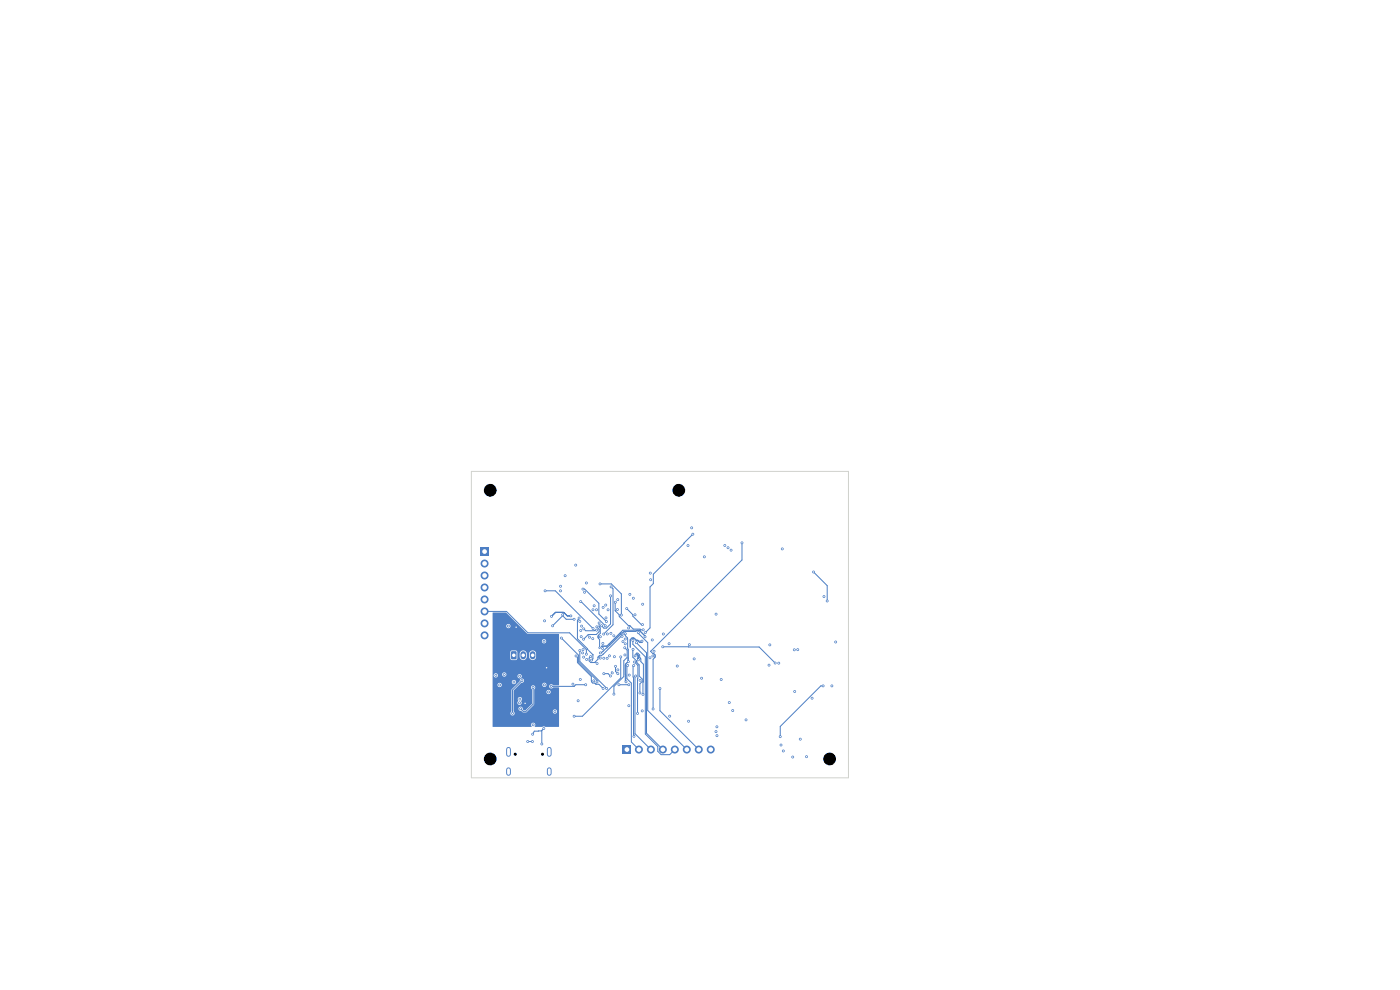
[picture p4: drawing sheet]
<svg xmlns="http://www.w3.org/2000/svg" width="297mm" height="210mm" viewBox="0 0 297 210" stroke-linecap="round" stroke-linejoin="round" font-family="sans-serif">
<path d="M108.5 138.2l.8-.1 .3 .2v1.3l-.2 .3h-.8l-.2-.2z" fill="#4d7fc4"/>
<path d="M111 138.7v.6M113 138.7v.6" fill="none" stroke="#4d7fc4" stroke-width="1.2"/>
<g fill="#4d7fc4">
<path d="M102 116.2h1.6v1.7h-1.6z"/>
<path d="M132.1 158.2h1.8v1.7h-1.8z"/>
<circle cx="102.8" cy="119.5" r=".85"/>
<circle cx="102.8" cy="122.1" r=".85"/>
<circle cx="102.8" cy="124.6" r=".85"/>
<circle cx="102.8" cy="127.2" r=".85"/>
<circle cx="102.8" cy="129.7" r=".85"/>
<circle cx="102.8" cy="132.2" r=".85"/>
<circle cx="102.8" cy="134.8" r=".85"/>
<circle cx="135.5" cy="159" r=".85"/>
<circle cx="138.1" cy="159" r=".85"/>
<circle cx="140.6" cy="159" r=".85"/>
<circle cx="143.2" cy="159" r=".85"/>
<circle cx="145.7" cy="159" r=".85"/>
<circle cx="148.2" cy="159" r=".85"/>
<circle cx="150.8" cy="159" r=".85"/>
</g>
<path d="M107.9 158.9v1.1M116.5 158.9v1.1M107.9 163.3v.8M116.5 163.3v.8" fill="none" stroke="#4d7fc4" stroke-width="1"/>
<g fill="#4d7fc4">
<circle cx="143.7" cy="141.3" r=".3"/>
<circle cx="126" cy="144.4" r=".3"/>
<circle cx="169.8" cy="156.8" r=".3"/>
<circle cx="107.8" cy="132.8" r=".3"/>
<circle cx="154.5" cy="116.2" r=".3"/>
<circle cx="146.7" cy="112" r=".3"/>
<circle cx="110.3" cy="148.3" r=".3"/>
<circle cx="166" cy="116.4" r=".3"/>
<circle cx="113.1" cy="153.8" r=".3"/>
<circle cx="130.2" cy="134.9" r=".3"/>
<circle cx="122.1" cy="119.9" r=".3"/>
<circle cx="177.3" cy="136.2" r=".3"/>
<circle cx="123" cy="131.8" r=".3"/>
<circle cx="121.5" cy="145.1" r=".3"/>
<circle cx="125.1" cy="135.2" r=".3"/>
<circle cx="138" cy="121.6" r=".3"/>
<circle cx="106" cy="145.3" r=".3"/>
<circle cx="131" cy="129.3" r=".3"/>
<circle cx="135.8" cy="144.3" r=".3"/>
<circle cx="146.1" cy="153" r=".3"/>
<circle cx="168.6" cy="146.7" r=".3"/>
<circle cx="134.7" cy="130.4" r=".3"/>
<circle cx="151.9" cy="155.2" r=".3"/>
<circle cx="151.9" cy="130.3" r=".3"/>
<circle cx="176.5" cy="145.5" r=".3"/>
<circle cx="123.6" cy="138.5" r=".3"/>
<circle cx="168.5" cy="137.8" r=".3"/>
<circle cx="154.7" cy="149" r=".3"/>
<circle cx="152.1" cy="156" r=".3"/>
<circle cx="158.3" cy="152.7" r=".3"/>
<circle cx="132.5" cy="137.4" r=".3"/>
<circle cx="130.2" cy="147.2" r=".3"/>
<circle cx="125.8" cy="129.4" r=".3"/>
<circle cx="130.5" cy="127.8" r=".3"/>
<circle cx="123.3" cy="135.1" r=".3"/>
<circle cx="123.2" cy="133.8" r=".3"/>
<circle cx="136.5" cy="133.6" r=".3"/>
<circle cx="141.9" cy="136.5" r=".3"/>
<circle cx="128" cy="128.9" r=".3"/>
<circle cx="138.8" cy="138.2" r=".3"/>
<circle cx="134.4" cy="141.2" r=".3"/>
<circle cx="133.4" cy="149.7" r=".3"/>
<circle cx="134.5" cy="156.2" r=".3"/>
<circle cx="123.7" cy="137.8" r=".3"/>
<circle cx="128.1" cy="142.9" r=".3"/>
<circle cx="129.5" cy="143.4" r=".3"/>
<circle cx="122.7" cy="148.7" r=".3"/>
<circle cx="133.4" cy="133.2" r=".3"/>
<circle cx="124.4" cy="123.7" r=".3"/>
<circle cx="127.4" cy="138.5" r=".3"/>
<circle cx="137.9" cy="139.5" r=".3"/>
<circle cx="146.2" cy="136.8" r=".3"/>
<circle cx="172.3" cy="148.1" r=".3"/>
<circle cx="126.7" cy="144.6" r=".3"/>
<circle cx="136.3" cy="128.2" r=".3"/>
<circle cx="133.3" cy="140.4" r=".3"/>
<circle cx="129.9" cy="142.7" r=".3"/>
<circle cx="119.9" cy="122.1" r=".3"/>
<circle cx="117" cy="130.8" r=".3"/>
<circle cx="168.2" cy="160.6" r=".3"/>
<circle cx="121.1" cy="130.6" r=".3"/>
<circle cx="165.2" cy="140.7" r=".3"/>
<circle cx="132.6" cy="136.6" r=".3"/>
<circle cx="132.1" cy="136.1" r=".3"/>
<circle cx="115.5" cy="131.7" r=".3"/>
<circle cx="129.6" cy="134.4" r=".3"/>
<circle cx="132.8" cy="144.6" r=".3"/>
<circle cx="134.7" cy="139.1" r=".3"/>
<circle cx="138" cy="123" r=".3"/>
<circle cx="115.4" cy="136" r=".3"/>
<circle cx="115.5" cy="145.3" r=".3"/>
<circle cx="123.8" cy="133.4" r=".3"/>
<circle cx="146" cy="115.7" r=".3"/>
<circle cx="142.1" cy="151.9" r=".3"/>
<circle cx="132.6" cy="134.4" r=".3"/>
<circle cx="126.5" cy="133.7" r=".3"/>
<circle cx="136.4" cy="147.3" r=".3"/>
<circle cx="119.1" cy="135.4" r=".3"/>
<circle cx="128.8" cy="139.6" r=".3"/>
<circle cx="134.6" cy="140.4" r=".3"/>
<circle cx="165.7" cy="158" r=".3"/>
<circle cx="135.3" cy="151.3" r=".3"/>
<circle cx="153.8" cy="115.7" r=".3"/>
<circle cx="149.4" cy="118.1" r=".3"/>
<circle cx="128.1" cy="139.6" r=".3"/>
<circle cx="163.1" cy="141.1" r=".3"/>
<circle cx="127.4" cy="139.6" r=".3"/>
<circle cx="164.5" cy="140.6" r=".3"/>
<circle cx="140.6" cy="137.2" r=".3"/>
<circle cx="140.7" cy="134.5" r=".3"/>
<circle cx="169.2" cy="137.8" r=".3"/>
<circle cx="125.5" cy="140" r=".3"/>
<circle cx="126.1" cy="128.5" r=".3"/>
<circle cx="163.3" cy="136.8" r=".3"/>
<circle cx="128.5" cy="128.4" r=".3"/>
<circle cx="136.3" cy="132.5" r=".3"/>
<circle cx="131.1" cy="127.2" r=".3"/>
<circle cx="122.8" cy="131.1" r=".3"/>
<circle cx="132.9" cy="129.1" r=".3"/>
<circle cx="136.8" cy="135.1" r=".3"/>
<circle cx="174.6" cy="145.5" r=".3"/>
<circle cx="165.5" cy="156.3" r=".3"/>
<circle cx="126.7" cy="140.8" r=".3"/>
<circle cx="155.4" cy="150.7" r=".3"/>
<circle cx="133.5" cy="143.2" r=".3"/>
<circle cx="121.8" cy="131.4" r=".3"/>
<circle cx="117.2" cy="132.7" r=".3"/>
<circle cx="119.4" cy="130.4" r=".3"/>
<circle cx="134.3" cy="137.8" r=".3"/>
<circle cx="124.2" cy="145.2" r=".3"/>
<circle cx="131.3" cy="145.2" r=".3"/>
<circle cx="116.9" cy="145.6" r=".3"/>
<circle cx="133.4" cy="145.2" r=".3"/>
<circle cx="135.8" cy="147" r=".3"/>
<circle cx="110.2" cy="143.5" r=".3"/>
<circle cx="107" cy="143.1" r=".3"/>
<circle cx="114.9" cy="157.8" r=".3"/>
<circle cx="115.4" cy="154.5" r=".3"/>
<circle cx="113" cy="155.8" r=".3"/>
<circle cx="110.7" cy="144.4" r=".3"/>
<circle cx="117.7" cy="150.9" r=".3"/>
<circle cx="108.7" cy="151.3" r=".3"/>
<circle cx="152.1" cy="154.2" r=".3"/>
<circle cx="130.3" cy="139.3" r=".3"/>
<circle cx="130.6" cy="141.4" r=".3"/>
<circle cx="131.1" cy="142.9" r=".3"/>
<circle cx="148.8" cy="143.9" r=".3"/>
<circle cx="131.1" cy="142.1" r=".3"/>
<circle cx="153" cy="144.1" r=".3"/>
<circle cx="128.7" cy="146" r=".3"/>
<circle cx="127.3" cy="123.9" r=".3"/>
<circle cx="131.8" cy="130.5" r=".3"/>
<circle cx="123" cy="138" r=".3"/>
<circle cx="123.8" cy="135.6" r=".3"/>
<circle cx="126.6" cy="133" r=".3"/>
<circle cx="166.2" cy="159.3" r=".3"/>
<circle cx="171.1" cy="160.5" r=".3"/>
<circle cx="132.6" cy="138.9" r=".3"/>
<circle cx="118.9" cy="125.3" r=".3"/>
<circle cx="129.5" cy="126.4" r=".3"/>
<circle cx="127.6" cy="132.7" r=".3"/>
<circle cx="123.7" cy="125" r=".3"/>
<circle cx="128.6" cy="131.9" r=".3"/>
<circle cx="140" cy="146.1" r=".3"/>
<circle cx="115.6" cy="125.3" r=".3"/>
<circle cx="125.8" cy="133.3" r=".3"/>
<circle cx="112.9" cy="157.3" r=".3"/>
<circle cx="111.9" cy="157.3" r=".3"/>
<circle cx="138.4" cy="135.8" r=".3"/>
<circle cx="125.3" cy="139.3" r=".3"/>
<circle cx="132" cy="135" r=".3"/>
<circle cx="109.5" cy="133.1" r=".3"/>
<circle cx="111.4" cy="149.2" r=".3"/>
<circle cx="116" cy="141.6" r=".3"/>
<circle cx="147.3" cy="139.8" r=".3"/>
<circle cx="132.6" cy="135.6" r=".3"/>
<circle cx="123.4" cy="132.8" r=".3"/>
<circle cx="127.4" cy="135.1" r=".3"/>
<circle cx="125.7" cy="135.5" r=".3"/>
<circle cx="174.8" cy="126.5" r=".3"/>
<circle cx="128.8" cy="134.5" r=".3"/>
<circle cx="127.9" cy="136.5" r=".3"/>
<circle cx="172.6" cy="121.3" r=".3"/>
<circle cx="175.5" cy="127.5" r=".3"/>
<circle cx="126.5" cy="129.4" r=".3"/>
<circle cx="127.2" cy="137.4" r=".25"/>
<circle cx="129" cy="129.4" r=".3"/>
<circle cx="155.1" cy="116.7" r=".3"/>
<circle cx="127.1" cy="132.1" r=".3"/>
<circle cx="127.8" cy="137.6" r=".3"/>
<circle cx="127.9" cy="146.1" r=".3"/>
<circle cx="136.2" cy="150.8" r=".3"/>
<circle cx="138.5" cy="150.4" r=".3"/>
<circle cx="157.4" cy="115.2" r=".3"/>
<circle cx="122.2" cy="139.2" r=".3"/>
<circle cx="124.4" cy="138.8" r=".3"/>
<circle cx="123.8" cy="139.4" r=".3"/>
<circle cx="124.5" cy="139.9" r=".3"/>
<circle cx="123.1" cy="144.1" r=".3"/>
<circle cx="129.3" cy="139.1" r=".3"/>
<circle cx="133.2" cy="141.2" r=".3"/>
<circle cx="134.8" cy="143.4" r=".3"/>
<circle cx="136.2" cy="136" r=".3"/>
<circle cx="135.5" cy="139.9" r=".3"/>
<circle cx="136.9" cy="134.2" r=".3"/>
<circle cx="138.5" cy="139.2" r=".3"/>
<circle cx="147" cy="113.3" r=".3"/>
<circle cx="131.7" cy="139.4" r=".3"/>
<circle cx="121.8" cy="151.9" r=".3"/>
<circle cx="110.4" cy="150.3" r=".3"/>
<circle cx="113.1" cy="145.8" r=".3"/>
<circle cx="135" cy="136.3" r=".3"/>
<circle cx="134.3" cy="135.9" r=".3"/>
<circle cx="135.4" cy="134.2" r=".3"/>
<circle cx="134.4" cy="126.9" r=".3"/>
<circle cx="128.4" cy="132.7" r=".3"/>
<circle cx="123.2" cy="127.6" r=".3"/>
<circle cx="129.6" cy="124.5" r=".3"/>
<circle cx="128.1" cy="134.5" r=".3"/>
<circle cx="118.9" cy="124.4" r=".3"/>
<circle cx="109" cy="144.7" r=".3"/>
<circle cx="105.2" cy="143.3" r=".3"/>
<circle cx="116.4" cy="146.8" r=".3"/>
<circle cx="110.2" cy="149.1" r=".3"/>
<circle cx="133.6" cy="126.1" r=".3"/>
<circle cx="128.6" cy="131.1" r=".3"/>
<circle cx="124" cy="125.6" r=".3"/>
</g>
<g fill="none" stroke="#4d7fc4" stroke-width=".21">
<path d="M147 113.3l-8.4 8.5v2l-.7 .7v8.7l-1 1M155.1 116.7h.1M157.4 115.2v3.6l-19.4 19.4M102.8 129.7h4.6l4.6 4.5h8.8l3.6 3.6v1M109.5 133.1l4.4 4.3v4.2M115.5 131.7h.1M115.6 125.3h2.2l8 8M119.1 135.4l3.7 3.6v1.5l3.8 3.9v.3M119.4 130.4v.2M119.4 130.6l.7 .8h1.7M119.4 130.6l-2.2 2.1M119.5 130h.1"/>
<path d="M121.1 130.7h-.7l-.9-.8h-1.7l-.8 .9M122.2 139.2l.3 .3v1.1l3 2.9v1.2l.3 .2h.4l.3 .3h.5l.9 .9M122.5 131.6h.1M122.8 131.1l-.3 .6v3.8l3.3 3.4M123 138v2.3l5.7 5.7M123.2 127.6l5.2 5.1M123.7 125h.3l3 3v2.3l1.6 1.6M123.8 133.4h.1M123.9 133.4l.4 .4 2.3-.1M125.3 139.3l-.3 .3v.6l.3 .3h.9M125.8 138.9v.9l-.3 .2M125.8 138.9h.1"/>
<path d="M126.6 133l.5 .5v.5l-.6 .6h-1.6l-1.1 1M126.9 139.4h.1M127.1 132.2v.7l.3 .3v1.2l-.4 .4-.2 .4 .4 .5v1.7M127.1 139.2h.1M127.3 123.9h2.4l2.1 2.1v4.5M127.6 137.1h.1M127.8 137.6h.1M127.9 138.1l-.5 .4M127.9 138.1h.1M127.9 138.8h.1M128 138.1l3.8-3.6 .8-.1v.5l.6 .6v4.9M128.8 137.1h-1"/>
<path d="M129.5 126.4v6l-.9 .8h-.5l-.5-.5M129.6 124.5l.4 .4v7.6l-1.9 2M130.5 127.8v1.7l.8 .9 .1 .5 1.9 1.8 .4 .1 .6 .7 2.1 .1M130.5 129.6h.1M131.7 139.4v4.4l-8.1 8.1h-1.8M131.7 134.6h.1M131.7 135l-4.1 4.1h-.4l-.4 .4v.4l-.6 .7M131.8 135h.2M131.8 135h-.1M132.5 137.4l.6 .5v1.6l-.8 .7v3.3l-2.1 2.1v1.6M132.9 129.1l1.4 1.3v.3l1.7 1.8h.3M133.5 132.8h.1"/>
<path d="M133.7 135.7v1.6M134 135.4h.6l.4 .4M134.3 135.9v.8l2.6 2.6v16.4l2.6 2.7v1l.8 .7h1.8l1.1-1.1M134.3 137.8v1.6l.8 .8v.4l.5 .5v2.3l.6 .7v.5l-.4 .5v1.9M134.4 135.4l.5 .5 1.3 .1v.3h-.5l-.5-.4M134.5 135.4l-.4-.1-.4 .5M134.7 139.1l.4-.5h.2l.4 .4 .2 1.4 .6 .5-.1 6.4M135 136.3l2.2 2.2v17l3.4 3.5M135.2 133.7l-.3 .3h-2.5l-.4 .3h-.3l-2.5 2.4M135.2 138.8l.3 .3v.9l-.3-.3zM135.4 134.2h.1M135.4 134.2v.1l2 2v14.4l8.3 8.3"/>
<path d="M135.6 133.7l1.2 1.2M135.9 139.7v.1M136.8 134.9v.2M136.8 135l-1.1-1.3h-3.6l-3.4 3.4h-1.1M138 138.2h.1M138 138.2l1 .8-.1 .5-.4 .4v10.5M138.7 138.7h.1M138.9 138.9v.1M140.6 137.2l20.4 .1 3.4 3.4M172.6 121.3l2.9 2.9v3.3M110.7 144.4l-2 2v4.9M112 157.3h.9"/>
<path d="M113.1 145.8v3.6l-1.5 1.5h-.6l-.6-.6M113.9 141.6l-2.5 2.5v5.1M113.9 141.6h2.1M114.9 154.9v2.9M114.9 154.9v.1M115.4 154.5l-.6 .6h-1.5l-.3 .7M121.8 145.6h-4.8M121.8 145.6h.1M124.3 145.3h-2.2l-.3 .3M126.2 140.5v.1M126.2 140.5h.1M126.4 145.1h.1"/>
<path d="M128.1 142.9h.9l.5 .5M128.1 142.9h.1M129.8 142.5l.1 .2h-.2M130.6 141.4v1l.5 .5M131.3 145.3h2.1M132.6 143.1l.2 1.5M132.8 144.6v.1M133.2 141.2l-.2 .1v2.7l.9 .9v12.5l1.6 1.6M133.2 140.4l-.6 .7v3.4l.2 .2M133.2 140.4v.1M134.4 141.2l-.1 .1v2.3l.2 12.6M134.6 140.4l.7 .8v10.1"/>
<path d="M134.8 143.4l-.1 .1v12.1l3.4 3.4M140 146.1v4.7l8.2 8.2M174.6 145.5h-.5l-8.6 8.6v2.2"/>
</g>
<path d="M104.5 129.9h2.9l4.5 4.6h6.7v10.8l-1.3 .1a.46 .46 0 0 0-.7-.1 .46 .46 0 0 0 .1 .7 .46 .46 0 0 0 .7-.2l1.2 .1v8.3h-5.2a.5 .5 0 0 0 .1-.7 .5 .5 0 0 0-.7 0 .5 .5 0 0 0 0 .7h-8.3v-2.9h3.8a.47 .47 0 0 0 .7 .4 .47 .47 0 0 0 0-.8v-.6h1l.2 .4 .4 .1 .4 .3h.6l.3-.2h5.4a.45 .45 0 0 0 .6 .5 .45 .45 0 0 0 .2-.8 .45 .45 0 0 0-.8 .2v.1h-5.4l1.4-1.5v-2.7h2.6a.45 .45 0 0 0 .6 .5 .45 .45 0 0 0 .2-.7 .45 .45 0 0 0-.7 .1l-.1 .1h-2.6v-.5a.46 .46 0 0 0 .1-.7 .46 .46 0 0 0-.7 .1 .46 .46 0 0 0 .2 .7v3l-1.4 1.3-.4 .1-.2-.3a.45 .45 0 0 0-.4-.5 .45 .45 0 0 0-.5 .4h-1v-1.3h.8v.1a.48 .48 0 0 0 .7 .3 .48 .48 0 0 0 0-.7 .47 .47 0 0 0 .1-.7 .47 .47 0 0 0-.7 0 .47 .47 0 0 0 .1 .7l-.2 .3h-.8v-2.5l1.2-1.3h4.8v.1a.45 .45 0 0 0 .7 .4 .45 .45 0 0 0 0-.8 .45 .45 0 0 0-.7 .3h-4.8l.4-.4a.47 .47 0 0 0 .6-.4 .47 .47 0 0 0-.5-.5 .47 .47 0 0 0-.4 .6l-1.8 1.8v4.6l-.2 .4h-3.8v-6.1h1a.45 .45 0 0 0 .6 .5 .45 .45 0 0 0 .2-.7 .45 .45 0 0 0-.7 .1l-.1 .1h-1v-.6h4.1a.45 .45 0 0 0 .6 .5 .45 .45 0 0 0 .2-.7 .45 .45 0 0 0-.8 .1v.1h-4.1v-1.4h.2a.45 .45 0 0 0 .6 .5 .45 .45 0 0 0 .3-.7h.9v.1a.45 .45 0 0 0 .3 .4 .45 .45 0 0 0 .5-.1h2.5v.1a.45 .45 0 0 0 .7 .3 .45 .45 0 0 0 0-.7 .45 .45 0 0 0-.7 .3h-2.5a.45 .45 0 0 0-.1-.7 .45 .45 0 0 0-.7 .3h-1a.45 .45 0 0 0-.4-.2 .45 .45 0 0 0-.4 .4h-.2v-4.9h3.7l.1 1.5 .2 .2h.9l.3-.1 .1-1.2h.4v.6a.75 .75 0 0 0 .8 .7 .75 .75 0 0 0 .8-.7v-.6h.4l.1 .8a.75 .75 0 0 0 .8 .5 .75 .75 0 0 0 .7-.7l-.1-.8a.75 .75 0 0 0-.8-.5 .75 .75 0 0 0-.7 .7h-.4l-.1-.2a.75 .75 0 0 0-.8-.5 .75 .75 0 0 0-.7 .7h-.4l-.1-.6-.3-.1h-.9l-.3 .3h-3.7v-2.3h10.5v.1a.45 .45 0 0 0 .7 .3 .45 .45 0 0 0 0-.8 .45 .45 0 0 0-.7 .4h-10.5v-3.2h2.9v.1a.45 .45 0 0 0 .7 .3 .45 .45 0 0 0 0-.8 .45 .45 0 0 0-.7 .4h-2.9z" fill="#4d7fc4"/>
<path d="M100 100h80v65h-80z" fill="none" stroke="#d0d2cd" stroke-width=".21"/>
<g fill="#fff">
<circle cx="143.7" cy="141.3" r=".15"/>
<circle cx="126" cy="144.4" r=".15"/>
<circle cx="169.8" cy="156.8" r=".15"/>
<circle cx="107.9" cy="132.8" r=".15"/>
<circle cx="154.5" cy="116.2" r=".15"/>
<circle cx="146.7" cy="112" r=".15"/>
<circle cx="110.3" cy="148.3" r=".15"/>
<circle cx="166" cy="116.4" r=".15"/>
<circle cx="113.1" cy="153.8" r=".15"/>
<circle cx="130.2" cy="134.9" r=".15"/>
<circle cx="122.1" cy="119.9" r=".15"/>
<circle cx="177.3" cy="136.2" r=".15"/>
<circle cx="123" cy="131.8" r=".15"/>
<circle cx="121.5" cy="145.1" r=".15"/>
<circle cx="125.1" cy="135.2" r=".15"/>
<circle cx="138" cy="121.6" r=".15"/>
<circle cx="106" cy="145.3" r=".15"/>
<circle cx="131" cy="129.3" r=".15"/>
<circle cx="135.8" cy="144.3" r=".15"/>
<circle cx="146.1" cy="153" r=".15"/>
<circle cx="168.6" cy="146.7" r=".15"/>
<circle cx="134.7" cy="130.4" r=".15"/>
<circle cx="151.9" cy="155.2" r=".15"/>
<circle cx="151.9" cy="130.3" r=".15"/>
<circle cx="176.5" cy="145.5" r=".15"/>
<circle cx="123.6" cy="138.5" r=".15"/>
<circle cx="168.5" cy="137.8" r=".15"/>
<circle cx="154.7" cy="149" r=".15"/>
<circle cx="152.1" cy="156" r=".15"/>
<circle cx="158.3" cy="152.7" r=".15"/>
<circle cx="132.5" cy="137.4" r=".15"/>
<circle cx="130.2" cy="147.2" r=".15"/>
<circle cx="125.8" cy="129.3" r=".15"/>
<circle cx="130.6" cy="127.7" r=".15"/>
<circle cx="123.3" cy="135" r=".15"/>
<circle cx="123.2" cy="133.7" r=".15"/>
<circle cx="136.4" cy="133.6" r=".15"/>
<circle cx="141.9" cy="136.5" r=".15"/>
<circle cx="128" cy="128.8" r=".15"/>
<circle cx="138.7" cy="138.1" r=".15"/>
<circle cx="134.4" cy="141.2" r=".15"/>
<circle cx="133.4" cy="149.7" r=".15"/>
<circle cx="134.5" cy="156.2" r=".15"/>
<circle cx="123.7" cy="137.8" r=".15"/>
<circle cx="128.1" cy="142.9" r=".15"/>
<circle cx="129.5" cy="143.4" r=".15"/>
<circle cx="122.7" cy="148.7" r=".15"/>
<circle cx="133.3" cy="133.2" r=".15"/>
<circle cx="124.4" cy="123.7" r=".15"/>
<circle cx="127.4" cy="138.5" r=".15"/>
<circle cx="137.9" cy="139.5" r=".15"/>
<circle cx="146.2" cy="136.8" r=".15"/>
<circle cx="172.3" cy="148.1" r=".15"/>
<circle cx="126.6" cy="144.7" r=".15"/>
<circle cx="136.3" cy="128.2" r=".15"/>
<circle cx="133.3" cy="140.4" r=".15"/>
<circle cx="129.9" cy="142.7" r=".15"/>
<circle cx="119.9" cy="122.1" r=".15"/>
<circle cx="117" cy="130.7" r=".15"/>
<circle cx="168.2" cy="160.6" r=".15"/>
<circle cx="121.1" cy="130.7" r=".15"/>
<circle cx="165.2" cy="140.7" r=".15"/>
<circle cx="132.6" cy="136.6" r=".15"/>
<circle cx="132.1" cy="136.1" r=".15"/>
<circle cx="115.5" cy="131.7" r=".15"/>
<circle cx="129.6" cy="134.4" r=".15"/>
<circle cx="132.8" cy="144.6" r=".15"/>
<circle cx="134.7" cy="139.1" r=".15"/>
<circle cx="138" cy="123" r=".15"/>
<circle cx="115.4" cy="136" r=".15"/>
<circle cx="115.5" cy="145.3" r=".15"/>
<circle cx="123.8" cy="133.4" r=".15"/>
<circle cx="146" cy="115.7" r=".15"/>
<circle cx="142.1" cy="151.9" r=".15"/>
<circle cx="132.6" cy="134.4" r=".15"/>
<circle cx="126.5" cy="133.7" r=".15"/>
<circle cx="136.4" cy="147.3" r=".15"/>
<circle cx="119.1" cy="135.3" r=".15"/>
<circle cx="128.8" cy="139.6" r=".15"/>
<circle cx="134.6" cy="140.4" r=".15"/>
<circle cx="165.7" cy="158" r=".15"/>
<circle cx="135.3" cy="151.3" r=".15"/>
<circle cx="153.8" cy="115.7" r=".15"/>
<circle cx="149.4" cy="118.1" r=".15"/>
<circle cx="128.1" cy="139.6" r=".15"/>
<circle cx="163.1" cy="141.1" r=".15"/>
<circle cx="127.3" cy="139.6" r=".15"/>
<circle cx="164.4" cy="140.7" r=".15"/>
<circle cx="140.6" cy="137.2" r=".15"/>
<circle cx="140.7" cy="134.5" r=".15"/>
<circle cx="169.2" cy="137.8" r=".15"/>
<circle cx="125.5" cy="140" r=".15"/>
<circle cx="126" cy="128.5" r=".15"/>
<circle cx="163.3" cy="136.8" r=".15"/>
<circle cx="128.5" cy="128.3" r=".15"/>
<circle cx="136.3" cy="132.5" r=".15"/>
<circle cx="131" cy="127.2" r=".15"/>
<circle cx="122.9" cy="131.1" r=".15"/>
<circle cx="133" cy="129.1" r=".15"/>
<circle cx="136.8" cy="135.1" r=".15"/>
<circle cx="174.6" cy="145.5" r=".15"/>
<circle cx="165.5" cy="156.3" r=".15"/>
<circle cx="126.7" cy="140.7" r=".15"/>
<circle cx="155.4" cy="150.7" r=".15"/>
<circle cx="133.5" cy="143.2" r=".15"/>
<circle cx="121.8" cy="131.4" r=".15"/>
<circle cx="117.2" cy="132.7" r=".15"/>
<circle cx="119.4" cy="130.4" r=".15"/>
<circle cx="134.3" cy="137.7" r=".15"/>
<circle cx="124.3" cy="145.2" r=".15"/>
<circle cx="131.3" cy="145.2" r=".15"/>
<circle cx="117" cy="145.6" r=".15"/>
<circle cx="133.4" cy="145.3" r=".15"/>
<circle cx="135.7" cy="147" r=".15"/>
<circle cx="110.2" cy="143.5" r=".15"/>
<circle cx="107" cy="143.1" r=".15"/>
<circle cx="114.9" cy="157.8" r=".15"/>
<circle cx="115.4" cy="154.5" r=".15"/>
<circle cx="113" cy="155.7" r=".15"/>
<circle cx="110.7" cy="144.4" r=".15"/>
<circle cx="117.7" cy="150.9" r=".15"/>
<circle cx="108.7" cy="151.3" r=".15"/>
<circle cx="152.1" cy="154.2" r=".15"/>
<circle cx="130.3" cy="139.3" r=".15"/>
<circle cx="130.6" cy="141.4" r=".15"/>
<circle cx="131.1" cy="142.9" r=".15"/>
<circle cx="148.8" cy="143.9" r=".15"/>
<circle cx="131.1" cy="142.1" r=".15"/>
<circle cx="153" cy="144.1" r=".15"/>
<circle cx="128.7" cy="146" r=".15"/>
<circle cx="127.3" cy="123.9" r=".15"/>
<circle cx="131.8" cy="130.5" r=".15"/>
<circle cx="123" cy="138" r=".15"/>
<circle cx="123.8" cy="135.6" r=".15"/>
<circle cx="126.6" cy="133" r=".15"/>
<circle cx="166.2" cy="159.3" r=".15"/>
<circle cx="171.1" cy="160.5" r=".15"/>
<circle cx="132.6" cy="138.9" r=".15"/>
<circle cx="118.9" cy="125.3" r=".15"/>
<circle cx="129.5" cy="126.4" r=".15"/>
<circle cx="127.6" cy="132.7" r=".15"/>
<circle cx="123.7" cy="125" r=".15"/>
<circle cx="128.6" cy="131.9" r=".15"/>
<circle cx="140" cy="146.1" r=".15"/>
<circle cx="115.6" cy="125.3" r=".15"/>
<circle cx="125.8" cy="133.3" r=".15"/>
<circle cx="112.9" cy="157.3" r=".15"/>
<circle cx="111.9" cy="157.3" r=".15"/>
<circle cx="138.4" cy="135.8" r=".15"/>
<circle cx="125.3" cy="139.3" r=".15"/>
<circle cx="132" cy="135" r=".15"/>
<circle cx="109.5" cy="133" r=".15"/>
<circle cx="111.4" cy="149.2" r=".15"/>
<circle cx="116" cy="141.6" r=".15"/>
<circle cx="147.3" cy="139.8" r=".15"/>
<circle cx="132.6" cy="135.6" r=".15"/>
<circle cx="123.4" cy="132.8" r=".15"/>
<circle cx="127.4" cy="135.1" r=".15"/>
<circle cx="125.7" cy="135.5" r=".15"/>
<circle cx="174.8" cy="126.5" r=".15"/>
<circle cx="128.8" cy="134.5" r=".15"/>
<circle cx="127.9" cy="136.5" r=".15"/>
<circle cx="172.6" cy="121.3" r=".15"/>
<circle cx="175.5" cy="127.5" r=".15"/>
<circle cx="126.6" cy="129.3" r=".15"/>
<circle cx="127.2" cy="137.4" r=".1"/>
<circle cx="129" cy="129.3" r=".15"/>
<circle cx="155.1" cy="116.7" r=".15"/>
<circle cx="127.1" cy="132.1" r=".15"/>
<circle cx="127.8" cy="137.6" r=".15"/>
<circle cx="128" cy="146" r=".15"/>
<circle cx="136.3" cy="150.8" r=".15"/>
<circle cx="138.6" cy="150.4" r=".15"/>
<circle cx="157.4" cy="115.2" r=".15"/>
<circle cx="122.2" cy="139.1" r=".15"/>
<circle cx="124.4" cy="138.8" r=".15"/>
<circle cx="123.8" cy="139.4" r=".15"/>
<circle cx="124.5" cy="139.9" r=".15"/>
<circle cx="123.1" cy="144.1" r=".15"/>
<circle cx="129.3" cy="139.1" r=".15"/>
<circle cx="133.2" cy="141.2" r=".15"/>
<circle cx="134.8" cy="143.4" r=".15"/>
<circle cx="136.2" cy="136" r=".15"/>
<circle cx="135.4" cy="140" r=".15"/>
<circle cx="136.9" cy="134.2" r=".15"/>
<circle cx="138.5" cy="139.1" r=".15"/>
<circle cx="147" cy="113.3" r=".15"/>
<circle cx="131.7" cy="139.4" r=".15"/>
<circle cx="121.8" cy="151.9" r=".15"/>
<circle cx="110.4" cy="150.3" r=".15"/>
<circle cx="113.1" cy="145.8" r=".15"/>
<circle cx="135" cy="136.3" r=".15"/>
<circle cx="134.3" cy="135.9" r=".15"/>
<circle cx="135.4" cy="134.2" r=".15"/>
<circle cx="134.4" cy="126.9" r=".15"/>
<circle cx="128.4" cy="132.7" r=".15"/>
<circle cx="123.2" cy="127.6" r=".15"/>
<circle cx="129.6" cy="124.5" r=".15"/>
<circle cx="128.1" cy="134.5" r=".15"/>
<circle cx="118.9" cy="124.4" r=".15"/>
<circle cx="109" cy="144.7" r=".15"/>
<circle cx="105.2" cy="143.3" r=".15"/>
<circle cx="116.4" cy="146.8" r=".15"/>
<circle cx="110.2" cy="149.1" r=".15"/>
<circle cx="133.6" cy="126.1" r=".15"/>
<circle cx="128.6" cy="131.1" r=".15"/>
<circle cx="124" cy="125.6" r=".15"/>
<circle cx="109" cy="139" r=".37"/>
<circle cx="111" cy="139" r=".38"/>
<circle cx="113" cy="139" r=".37"/>
</g>
<g fill="#000">
<circle cx="104" cy="104" r="1.35"/>
<circle cx="144" cy="104" r="1.35"/>
<circle cx="176" cy="161" r="1.35"/>
</g>
<g fill="#fff">
<circle cx="102.8" cy="117" r=".5"/>
<circle cx="102.8" cy="119.5" r=".5"/>
<circle cx="102.8" cy="122.1" r=".5"/>
<circle cx="102.8" cy="124.6" r=".5"/>
<circle cx="102.8" cy="127.2" r=".5"/>
<circle cx="102.8" cy="129.7" r=".5"/>
<circle cx="102.8" cy="132.2" r=".5"/>
<circle cx="102.8" cy="134.8" r=".5"/>
<circle cx="133" cy="159" r=".5"/>
<circle cx="135.5" cy="159" r=".5"/>
<circle cx="138.1" cy="159" r=".5"/>
<circle cx="140.6" cy="159" r=".5"/>
<circle cx="143.2" cy="159" r=".5"/>
<circle cx="145.7" cy="159" r=".5"/>
<circle cx="148.2" cy="159" r=".5"/>
<circle cx="150.8" cy="159" r=".5"/>
</g>
<g fill="#000">
<circle cx="109.3" cy="160" r=".32"/>
<circle cx="115.1" cy="160" r=".32"/>
<circle cx="104" cy="161" r="1.35"/>
</g>
<path d="M107.9 158.9v1.1M116.5 158.9v1.1M107.9 163.3v.8M116.5 163.3v.8" fill="none" stroke="#fff" stroke-width=".6"/>
</svg>
